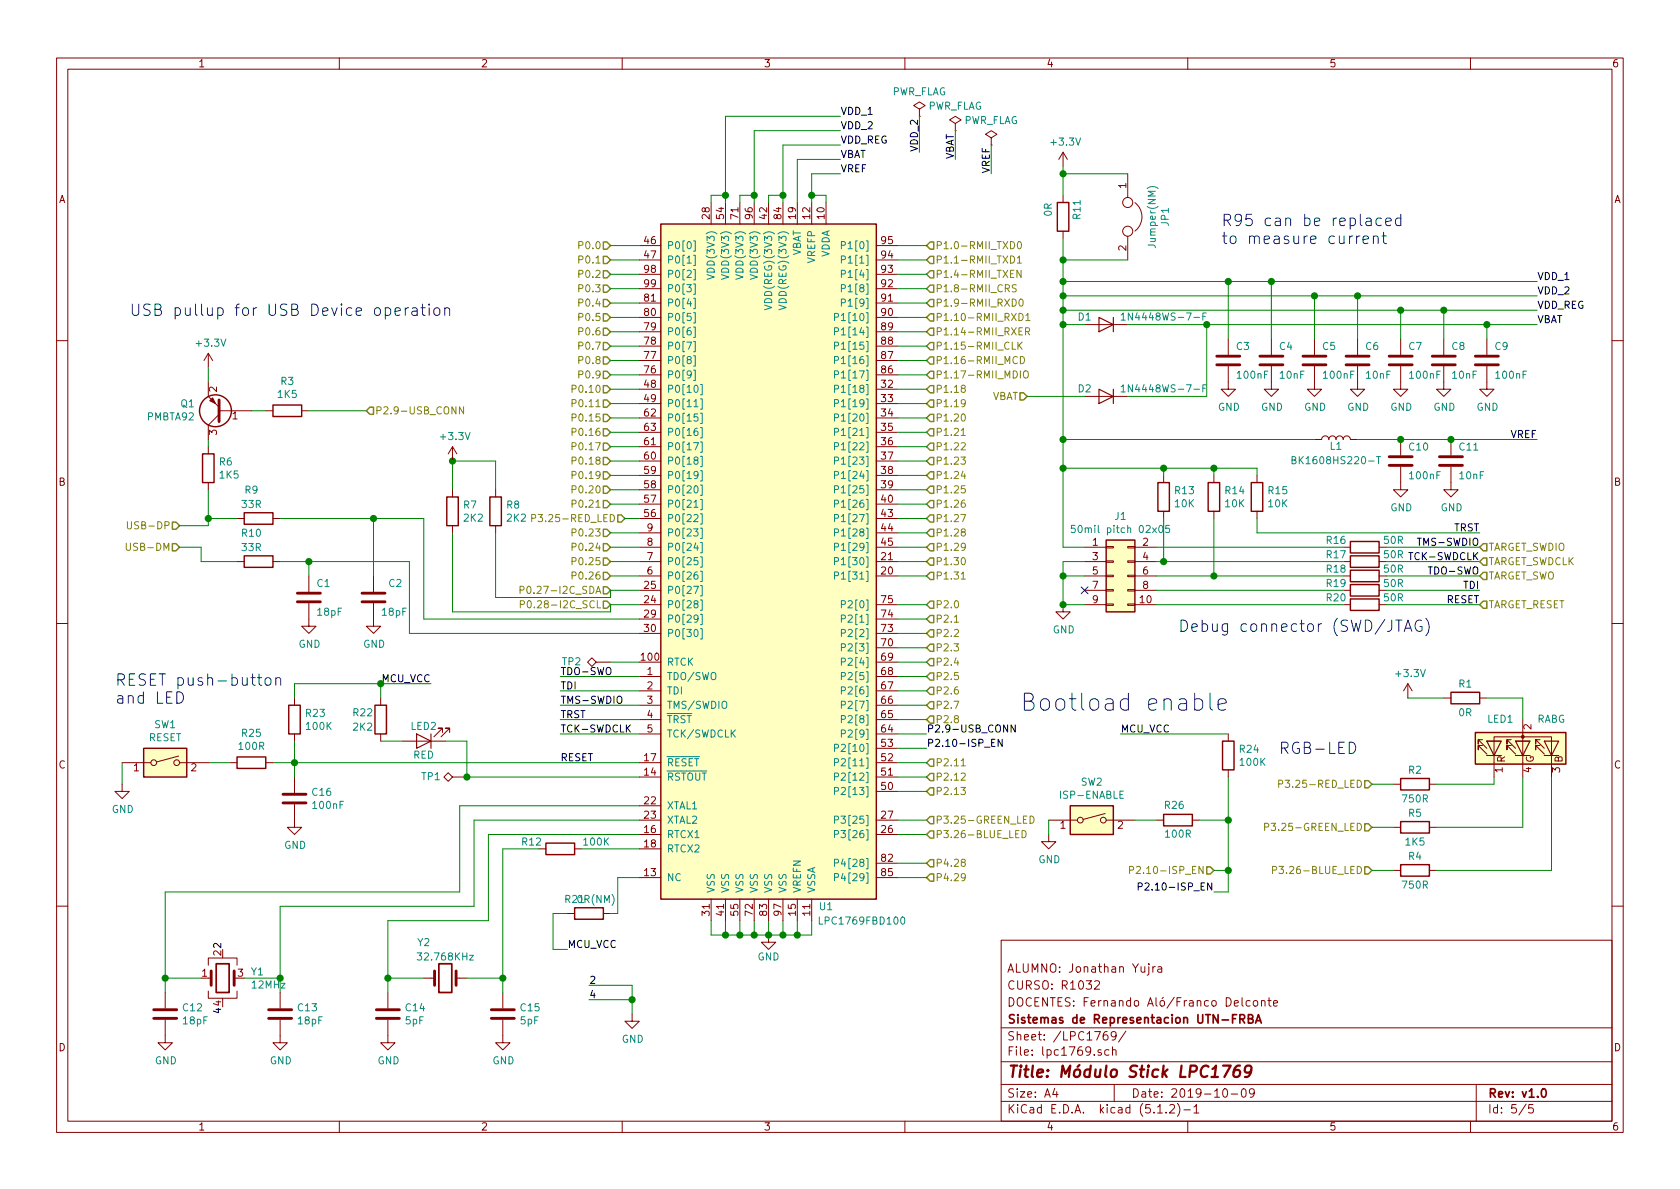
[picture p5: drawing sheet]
<svg xmlns="http://www.w3.org/2000/svg" width="297mm" height="210mm" viewBox="0 0 297 210" stroke-linecap="round" stroke-linejoin="round" font-family="sans-serif">
<defs><g id="words">
<text font-size="4.2" fill="#0000c2" x="180.3" y="125.7">Bootload enable</text>
<g font-size="2.8" fill="#0000c2">
<text x="215.9" y="40">R95 can be replaced</text>
<text x="215.9" y="43.2">to measure current</text>
<text x="22.9" y="55.9">USB pullup for USB Device operation</text>
<text x="208.3" y="111.8">Debug connector (SWD/JTAG)</text>
<text x="20.3" y="121.3">RESET push-button</text>
<text x="20.3" y="124.5">and LED</text>
<text x="226.1" y="133.3">RGB-LED</text>
</g>
<text font-size="2.8" fill="#840000" x="178" y="190.5">Title: Módulo Stick LPC1769</text>
<g font-size="2.1" fill="#840000">
<text x="178" y="172">ALUMNO: Jonathan Yujra</text>
<text x="178" y="178">DOCENTES: Fernando Aló/Franco Delconte</text>
<text x="178" y="175">CURSO: R1032</text>
<text x="178" y="184">Sheet: /LPC1769/</text>
<text x="178" y="181">Sistemas de Representacion UTN-FRBA</text>
<text x="178" y="186.7">File: lpc1769.sch</text>
<text x="178" y="196.9">KiCad E.D.A. kicad (5.1.2)-1</text>
<text x="178" y="194.1">Size: A4</text>
<text x="200" y="194.1">Date: 2019-10-09</text>
<text x="263" y="194.1">Rev: v1.0</text>
<text x="263" y="196.9">Id: 5/5</text>
</g>
<g font-size="1.8" fill="#840000">
<text x="35" y="11.9">1</text>
<text x="85" y="11.9">2</text>
<text x="135" y="11.9">3</text>
<text x="185" y="11.9">4</text>
<text x="235" y="11.9">5</text>
<text x="285" y="11.9">6</text>
<text x="168.7" y="28.2" transform="rotate(-90 168.7 28.2)">VBAT</text>
<text x="10.4" y="35.9">A</text>
<text x="175" y="30.7" transform="rotate(-90 175 30.7)">VREF</text>
<text x="199.1" y="33.3" transform="rotate(-90 199.1 33.3)">1</text>
<text x="285.4" y="35.9">A</text>
<text x="125.5" y="38.7" transform="rotate(-90 125.5 38.7)">28</text>
<text x="128" y="38.7" transform="rotate(-90 128 38.7)">54</text>
<text x="130.6" y="38.7" transform="rotate(-90 130.6 38.7)">71</text>
<text x="133.1" y="38.7" transform="rotate(-90 133.1 38.7)">96</text>
<text x="135.6" y="38.7" transform="rotate(-90 135.6 38.7)">42</text>
<text x="138.2" y="38.7" transform="rotate(-90 138.2 38.7)">84</text>
<text x="140.7" y="38.7" transform="rotate(-90 140.7 38.7)">19</text>
<text x="143.3" y="38.7" transform="rotate(-90 143.3 38.7)">12</text>
<text x="145.8" y="38.7" transform="rotate(-90 145.8 38.7)">10</text>
<text x="114" y="43.2">46</text>
<text x="114" y="45.7">47</text>
<text x="155.9" y="45.7">94</text>
<text x="155.9" y="43.2">95</text>
<text x="199.1" y="44.3" transform="rotate(-90 199.1 44.3)">2</text>
<text x="114" y="53.3">81</text>
<text x="114" y="48.3">98</text>
<text x="114" y="50.8">99</text>
<text x="155.9" y="53.3">91</text>
<text x="155.9" y="50.8">92</text>
<text x="155.9" y="48.3">93</text>
<text x="114" y="58.4">79</text>
<text x="114" y="55.9">80</text>
<text x="155.9" y="58.4">89</text>
<text x="155.9" y="55.9">90</text>
<text x="114" y="63.5">77</text>
<text x="114" y="61">78</text>
<text x="155.9" y="63.5">87</text>
<text x="155.9" y="61">88</text>
<text x="38.4" y="69.3" transform="rotate(-90 38.4 69.3)">2</text>
<text x="114" y="68.6">48</text>
<text x="114" y="71.1">49</text>
<text x="114" y="66">76</text>
<text x="155.9" y="68.6">32</text>
<text x="155.9" y="71.1">33</text>
<text x="155.9" y="66">86</text>
<text x="38.4" y="76.9" transform="rotate(-90 38.4 76.9)">3</text>
<text x="41.1" y="74.2">1</text>
<text x="114" y="73.7">62</text>
<text x="114" y="76.2">63</text>
<text x="155.9" y="73.7">34</text>
<text x="155.9" y="76.2">35</text>
<text x="114" y="83.8">59</text>
<text x="114" y="81.3">60</text>
<text x="114" y="78.7">61</text>
<text x="155.9" y="78.7">36</text>
<text x="155.9" y="81.3">37</text>
<text x="155.9" y="83.8">38</text>
<text x="10.4" y="85.9">B</text>
<text x="114" y="88.9">57</text>
<text x="114" y="86.4">58</text>
<text x="155.9" y="86.4">39</text>
<text x="155.9" y="88.9">40</text>
<text x="285.4" y="85.9">B</text>
<text x="114" y="91.4">56</text>
<text x="114.5" y="94">9</text>
<text x="155.9" y="91.4">43</text>
<text x="155.9" y="94">44</text>
<text x="114.5" y="101.6">6</text>
<text x="114.5" y="99.1">7</text>
<text x="114.5" y="96.5">8</text>
<text x="155.9" y="101.6">20</text>
<text x="155.9" y="99.1">21</text>
<text x="155.9" y="96.5">45</text>
<text x="193.2" y="96.5">1</text>
<text x="193.2" y="99.1">3</text>
<text x="193.2" y="101.6">5</text>
<text x="202.1" y="96.5">2</text>
<text x="202.1" y="99.1">4</text>
<text x="202.1" y="101.6">6</text>
<text x="114" y="106.7">24</text>
<text x="114" y="104.1">25</text>
<text x="155.9" y="106.7">75</text>
<text x="193.2" y="104.1">7</text>
<text x="193.2" y="106.7">9</text>
<text x="201.6" y="106.7">10</text>
<text x="202.1" y="104.1">8</text>
<text x="114" y="109.2">29</text>
<text x="114" y="111.8">30</text>
<text x="155.9" y="111.8">73</text>
<text x="155.9" y="109.2">74</text>
<text x="113.5" y="116.8">100</text>
<text x="114.5" y="119.4">1</text>
<text x="155.9" y="119.4">68</text>
<text x="155.9" y="116.8">69</text>
<text x="155.9" y="114.3">70</text>
<text x="114.5" y="121.9">2</text>
<text x="114.5" y="124.5">3</text>
<text x="155.9" y="124.5">66</text>
<text x="155.9" y="121.9">67</text>
<text x="114.5" y="127">4</text>
<text x="114.5" y="129.5">5</text>
<text x="155.9" y="129.5">64</text>
<text x="155.9" y="127">65</text>
<text x="270.8" y="129" transform="rotate(-90 270.8 129)">2</text>
<text x="10.4" y="135.9">C</text>
<text x="23.6" y="136.4">1</text>
<text x="33.8" y="136.4">2</text>
<text x="114" y="137.2">14</text>
<text x="114" y="134.6">17</text>
<text x="155.9" y="137.2">51</text>
<text x="155.9" y="134.6">52</text>
<text x="155.9" y="132.1">53</text>
<text x="265.7" y="136.6" transform="rotate(-90 265.7 136.6)">1</text>
<text x="266.1" y="134.9" transform="rotate(-90 266.1 134.9)">R</text>
<text x="270.8" y="136.6" transform="rotate(-90 270.8 136.6)">4</text>
<text x="271.2" y="134.9" transform="rotate(-90 271.2 134.9)">G</text>
<text x="275.8" y="136.6" transform="rotate(-90 275.8 136.6)">3</text>
<text x="276.3" y="134.9" transform="rotate(-90 276.3 134.9)">B</text>
<text x="285.4" y="135.9">C</text>
<text x="114" y="142.2">22</text>
<text x="155.9" y="139.7">50</text>
<text x="114" y="147.3">16</text>
<text x="114" y="149.9">18</text>
<text x="114" y="144.8">23</text>
<text x="155.9" y="147.3">26</text>
<text x="155.9" y="144.8">27</text>
<text x="187.5" y="146.6">1</text>
<text x="197.6" y="146.6">2</text>
<text x="114" y="154.9">13</text>
<text x="155.9" y="152.4">82</text>
<text x="155.9" y="154.9">85</text>
<text x="125.5" y="161.9" transform="rotate(-90 125.5 161.9)">31</text>
<text x="128" y="161.9" transform="rotate(-90 128 161.9)">41</text>
<text x="130.6" y="161.9" transform="rotate(-90 130.6 161.9)">55</text>
<text x="133.1" y="161.9" transform="rotate(-90 133.1 161.9)">72</text>
<text x="135.6" y="161.9" transform="rotate(-90 135.6 161.9)">83</text>
<text x="138.2" y="161.9" transform="rotate(-90 138.2 161.9)">97</text>
<text x="140.7" y="161.9" transform="rotate(-90 140.7 161.9)">15</text>
<text x="143.3" y="161.9" transform="rotate(-90 143.3 161.9)">11</text>
<text x="35.7" y="172.7">1</text>
<text x="42.1" y="172.7">3</text>
<text x="10.4" y="185.9">D</text>
<text x="285.4" y="185.9">D</text>
<text x="35" y="199.9">1</text>
<text x="85" y="199.9">2</text>
<text x="135" y="199.9">3</text>
<text x="185" y="199.9">4</text>
<text x="235" y="199.9">5</text>
<text x="285" y="199.9">6</text>
</g>
<g font-size="1.8" fill="#008484">
<text x="157.6" y="16.9">PWR_FLAG</text>
<text x="164" y="19.4">PWR_FLAG</text>
<text x="170.3" y="21.9">PWR_FLAG</text>
<text x="186" y="25.7">+3.3V</text>
<text x="186" y="38.2" transform="rotate(-90 186 38.2)">0R</text>
<text x="191.1" y="38.7" transform="rotate(-90 191.1 38.7)">R11</text>
<text x="206.7" y="39.9" transform="rotate(-90 206.7 39.9)">JP1</text>
<text x="117.9" y="44.1">P0[0]</text>
<text x="117.9" y="46.6">P0[1]</text>
<text x="141.6" y="45.5" transform="rotate(-90 141.6 45.5)">VBAT</text>
<text x="144.1" y="46.5" transform="rotate(-90 144.1 46.5)">VREFP</text>
<text x="146.7" y="45.6" transform="rotate(-90 146.7 45.6)">VDDA</text>
<text x="149.6" y="46.6">P1[1]</text>
<text x="149.6" y="44.1">P1[0]</text>
<text x="204.3" y="43.5" transform="rotate(-90 204.3 43.5)">Jumper(NM)</text>
<text x="117.9" y="49.1">P0[2]</text>
<text x="117.9" y="51.7">P0[3]</text>
<text x="126.4" y="48.7" transform="rotate(-90 126.4 48.7)">VDD(3V3)</text>
<text x="128.9" y="48.7" transform="rotate(-90 128.9 48.7)">VDD(3V3)</text>
<text x="131.4" y="48.7" transform="rotate(-90 131.4 48.7)">VDD(3V3)</text>
<text x="134" y="48.7" transform="rotate(-90 134 48.7)">VDD(3V3)</text>
<text x="136.5" y="53.7" transform="rotate(-90 136.5 53.7)">VDD(REG)(3V3)</text>
<text x="139.1" y="53.7" transform="rotate(-90 139.1 53.7)">VDD(REG)(3V3)</text>
<text x="149.6" y="51.7">P1[8]</text>
<text x="149.6" y="49.1">P1[4]</text>
<text x="117.9" y="59.3">P0[6]</text>
<text x="117.9" y="56.8">P0[5]</text>
<text x="117.9" y="54.2">P0[4]</text>
<text x="148.6" y="59.3">P1[14]</text>
<text x="148.6" y="56.8">P1[10]</text>
<text x="149.6" y="54.2">P1[9]</text>
<text x="190.7" y="56.7">D1</text>
<text x="199.6" y="56.7">1N4448WS-7-F</text>
<text x="34.9" y="61.3">+3.3V</text>
<text x="117.9" y="64.4">P0[8]</text>
<text x="117.9" y="61.8">P0[7]</text>
<text x="148.6" y="64.4">P1[16]</text>
<text x="148.6" y="61.8">P1[15]</text>
<text x="218.6" y="61.9">C3</text>
<text x="226.3" y="61.9">C4</text>
<text x="233.9" y="61.9">C5</text>
<text x="241.5" y="61.9">C6</text>
<text x="249.1" y="61.9">C7</text>
<text x="256.7" y="61.9">C8</text>
<text x="264.4" y="61.9">C9</text>
<text x="49.2" y="70.4">1K5</text>
<text x="49.7" y="68.1">R3</text>
<text x="117.9" y="69.5">P0[10]</text>
<text x="117.9" y="66.9">P0[9]</text>
<text x="148.6" y="69.5">P1[18]</text>
<text x="148.6" y="66.9">P1[17]</text>
<text x="190.7" y="69.4">D2</text>
<text x="199.6" y="69.4">1N4448WS-7-F</text>
<text x="218.9" y="67">100nF</text>
<text x="226.4" y="67">10nF</text>
<text x="234.1" y="67">100nF</text>
<text x="241.6" y="67">10nF</text>
<text x="249.4" y="67">100nF</text>
<text x="256.9" y="67">10nF</text>
<text x="264.6" y="67">100nF</text>
<text x="26.1" y="74.3">PMBTA92</text>
<text x="32" y="72">Q1</text>
<text x="78.1" y="77.8">+3.3V</text>
<text x="117.9" y="72">P0[11]</text>
<text x="117.9" y="74.5">P0[15]</text>
<text x="117.9" y="77.1">P0[16]</text>
<text x="148.6" y="72">P1[19]</text>
<text x="148.6" y="74.5">P1[20]</text>
<text x="148.6" y="77.1">P1[21]</text>
<text x="215.3" y="72.6">GND</text>
<text x="223" y="72.6">GND</text>
<text x="230.6" y="72.6">GND</text>
<text x="238.2" y="72.6">GND</text>
<text x="245.8" y="72.6">GND</text>
<text x="253.4" y="72.6">GND</text>
<text x="261.1" y="72.6">GND</text>
<text x="38.8" y="82.3">R6</text>
<text x="117.9" y="82.2">P0[18]</text>
<text x="117.9" y="79.6">P0[17]</text>
<text x="148.6" y="79.6">P1[22]</text>
<text x="148.6" y="82.2">P1[23]</text>
<text x="229.4" y="82.1">BK1608HS220-T</text>
<text x="235.2" y="79.5">L1</text>
<text x="249.2" y="79.7">C10</text>
<text x="258.1" y="79.7">C11</text>
<text x="38.9" y="84.6">1K5</text>
<text x="42.8" y="89.8">33R</text>
<text x="43.3" y="87.3">R9</text>
<text x="82" y="89.9">R7</text>
<text x="89.6" y="89.9">R8</text>
<text x="117.9" y="89.8">P0[21]</text>
<text x="117.9" y="87.2">P0[20]</text>
<text x="117.9" y="84.7">P0[19]</text>
<text x="148.6" y="84.7">P1[24]</text>
<text x="148.6" y="87.2">P1[25]</text>
<text x="148.6" y="89.8">P1[26]</text>
<text x="207.8" y="87.4">R13</text>
<text x="207.8" y="89.7">10K</text>
<text x="216.7" y="87.4">R14</text>
<text x="216.7" y="89.7">10K</text>
<text x="224.3" y="87.4">R15</text>
<text x="224.3" y="89.7">10K</text>
<text x="249.4" y="84.8">100nF</text>
<text x="258.1" y="84.8">10nF</text>
<text x="42.8" y="94.9">R10</text>
<text x="82.1" y="92.2">2K2</text>
<text x="89.7" y="92.2">2K2</text>
<text x="117.9" y="92.3">P0[22]</text>
<text x="117.9" y="94.9">P0[23]</text>
<text x="148.6" y="92.3">P1[27]</text>
<text x="148.6" y="94.9">P1[28]</text>
<text x="190.8" y="94.3">50mil pitch 02x05</text>
<text x="197.2" y="91.9">J1</text>
<text x="245.8" y="90.4">GND</text>
<text x="254.7" y="90.4">GND</text>
<text x="42.8" y="97.5">33R</text>
<text x="117.9" y="99.9">P0[25]</text>
<text x="117.9" y="97.4">P0[24]</text>
<text x="148.6" y="99.9">P1[30]</text>
<text x="148.6" y="97.4">P1[29]</text>
<text x="234.6" y="96.2">R16</text>
<text x="234.6" y="98.7">R17</text>
<text x="234.6" y="101.3">R18</text>
<text x="244.8" y="96.2">50R</text>
<text x="244.8" y="98.7">50R</text>
<text x="244.8" y="101.3">50R</text>
<text x="56.1" y="103.8">C1</text>
<text x="68.8" y="103.8">C2</text>
<text x="117.9" y="107.6">P0[28]</text>
<text x="117.9" y="105">P0[27]</text>
<text x="117.9" y="102.5">P0[26]</text>
<text x="148.6" y="102.5">P1[31]</text>
<text x="149.6" y="107.6">P2[0]</text>
<text x="234.6" y="103.8">R19</text>
<text x="234.6" y="106.3">R20</text>
<text x="244.8" y="103.8">50R</text>
<text x="244.8" y="106.3">50R</text>
<text x="56.2" y="108.9">18pF</text>
<text x="67.6" y="108.9">18pF</text>
<text x="117.9" y="110.1">P0[29]</text>
<text x="117.9" y="112.6">P0[30]</text>
<text x="149.6" y="112.6">P2[2]</text>
<text x="149.6" y="110.1">P2[1]</text>
<text x="186.1" y="112">GND</text>
<text x="52.8" y="114.5">GND</text>
<text x="64.2" y="114.5">GND</text>
<text x="117.9" y="117.7">RTCK</text>
<text x="149.6" y="117.7">P2[4]</text>
<text x="149.6" y="115.2">P2[3]</text>
<text x="247" y="119.7">+3.3V</text>
<text x="117.9" y="120.3">TDO/SWO</text>
<text x="117.9" y="122.8">TDI</text>
<text x="117.9" y="125.3">TMS/SWDIO</text>
<text x="149.6" y="125.3">P2[7]</text>
<text x="149.6" y="122.8">P2[6]</text>
<text x="149.6" y="120.3">P2[5]</text>
<text x="258" y="121.6">R1</text>
<text x="26.3" y="131.1">RESET</text>
<text x="27.3" y="128.8">SW1</text>
<text x="42.8" y="130.3">R25</text>
<text x="54.1" y="126.8">R23</text>
<text x="54.3" y="129.1">100K</text>
<text x="62.5" y="126.7">R22</text>
<text x="62.5" y="129.2">2K2</text>
<text x="72.6" y="129.1">LED2</text>
<text x="117.9" y="127.9">TRST</text>
<text x="117.9" y="130.4">TCK/SWDCLK</text>
<text x="149.6" y="130.4">P2[9]</text>
<text x="149.6" y="127.9">P2[8]</text>
<text x="258" y="126.7">0R</text>
<text x="263" y="127.8">LED1</text>
<text x="271.7" y="127.8">RABG</text>
<text x="42.3" y="132.6">100R</text>
<text x="73.1" y="134.2">RED</text>
<text x="74.6" y="138">TP1</text>
<text x="117.9" y="135.5">RESET</text>
<text x="148.6" y="135.5">P2[11]</text>
<text x="148.6" y="133">P2[10]</text>
<text x="219.2" y="133.1">R24</text>
<text x="219.4" y="135.4">100K</text>
<text x="249.1" y="136.8">R2</text>
<text x="19.8" y="143.8">GND</text>
<text x="55.3" y="140.7">C16</text>
<text x="55.4" y="143">100nF</text>
<text x="117.9" y="138">RSTOUT</text>
<text x="117.9" y="143.1">XTAL1</text>
<text x="148.6" y="140.6">P2[13]</text>
<text x="148.6" y="138">P2[12]</text>
<text x="187.7" y="141.2">ISP-ENABLE</text>
<text x="191.1" y="138.9">SW2</text>
<text x="206" y="143">R26</text>
<text x="248.1" y="141.9">750R</text>
<text x="92.4" y="149.5">R12</text>
<text x="103.3" y="149.5">100K</text>
<text x="117.9" y="148.2">RTCX1</text>
<text x="117.9" y="145.7">XTAL2</text>
<text x="148.6" y="148.2">P3[26]</text>
<text x="148.6" y="145.7">P3[25]</text>
<text x="206.2" y="148.1">100R</text>
<text x="248.6" y="149.5">1K5</text>
<text x="249.1" y="144.4">R5</text>
<text x="50.2" y="150.1">GND</text>
<text x="117.9" y="155.8">NC</text>
<text x="117.9" y="150.7">RTCX2</text>
<text x="148.6" y="153.3">P4[28]</text>
<text x="148.6" y="155.8">P4[29]</text>
<text x="183.6" y="152.6">GND</text>
<text x="249.1" y="152.1">R4</text>
<text x="100" y="159.7">R21</text>
<text x="102.3" y="159.7">0R(NM)</text>
<text x="126.4" y="158" transform="rotate(-90 126.4 158)">VSS</text>
<text x="128.9" y="158" transform="rotate(-90 128.9 158)">VSS</text>
<text x="131.4" y="158" transform="rotate(-90 131.4 158)">VSS</text>
<text x="134" y="158" transform="rotate(-90 134 158)">VSS</text>
<text x="136.5" y="158" transform="rotate(-90 136.5 158)">VSS</text>
<text x="139.1" y="158" transform="rotate(-90 139.1 158)">VSS</text>
<text x="141.6" y="158" transform="rotate(-90 141.6 158)">VREFN</text>
<text x="144.1" y="158" transform="rotate(-90 144.1 158)">VSSA</text>
<text x="144.9" y="161">U1</text>
<text x="248.1" y="157.1">750R</text>
<text x="73.9" y="167.3">Y2</text>
<text x="145.4" y="163.5">LPC1769FBD100</text>
<text x="44.4" y="172.5">Y1</text>
<text x="74.3" y="169.8">32.768KHz</text>
<text x="133.9" y="169.8">GND</text>
<text x="32.4" y="178.8">C12</text>
<text x="44.7" y="174.8">12MHz</text>
<text x="52.7" y="178.8">C13</text>
<text x="71.8" y="178.8">C14</text>
<text x="92.1" y="178.8">C15</text>
<text x="32.5" y="181.1">18pF</text>
<text x="52.8" y="181.1">18pF</text>
<text x="71.7" y="181.1">5pF</text>
<text x="92" y="181.1">5pF</text>
<text x="109.9" y="184.4">GND</text>
<text x="27.4" y="188.2">GND</text>
<text x="47.7" y="188.2">GND</text>
<text x="66.8" y="188.2">GND</text>
<text x="87.1" y="188.2">GND</text>
</g>
<g font-size="1.8">
<text x="148.6" y="22.9">VDD_2</text>
<text x="148.6" y="20.3">VDD_1</text>
<text x="148.6" y="27.9">VBAT</text>
<text x="148.6" y="25.4">VDD_REG</text>
<text x="162.3" y="26.9" transform="rotate(-90 162.3 26.9)">VDD_2</text>
<text x="148.6" y="30.5">VREF</text>
<text x="271.8" y="52.1">VDD_2</text>
<text x="271.8" y="49.5">VDD_1</text>
<text x="271.8" y="57.1">VBAT</text>
<text x="271.8" y="54.6">VDD_REG</text>
<text x="267.1" y="77.5">VREF</text>
<text x="257" y="94">TRST</text>
<text x="249.6" y="99.1">TCK-SWDCLK</text>
<text x="251.3" y="96.5">TMS-SWDIO</text>
<text x="253.1" y="101.6">TDO-SWO</text>
<text x="255.7" y="106.7">RESET</text>
<text x="258.8" y="104.1">TDI</text>
<text x="99.1" y="119.4">TDO-SWO</text>
<text x="99.4" y="117.6">TP2</text>
<text x="67.5" y="120.6">MCU_VCC</text>
<text x="99.1" y="121.9">TDI</text>
<text x="99.1" y="124.5">TMS-SWDIO</text>
<text x="99.1" y="127">TRST</text>
<text x="99.1" y="129.5">TCK-SWDCLK</text>
<text x="163.8" y="129.5">P2.9-USB_CONN</text>
<text x="198.1" y="129.5">MCU_VCC</text>
<text x="99.1" y="134.6">RESET</text>
<text x="163.8" y="132.1">P2.10-ISP_EN</text>
<text x="203.1" y="157.5">P2.10-ISP_EN</text>
<text x="100.3" y="167.6">MCU_VCC</text>
<text x="39.1" y="169" transform="rotate(-90 39.1 169)">22</text>
<text x="104.1" y="174">2</text>
<text x="39.1" y="179" transform="rotate(-90 39.1 179)">44</text>
<text x="104.1" y="176.5">4</text>
</g>
<g font-size="1.8" fill="#848400">
<text x="102.8" y="46.6">P0.1</text>
<text x="102.8" y="44.1">P0.0</text>
<text x="165.4" y="44.1">P1.0-RMII_TXD0</text>
<text x="165.4" y="46.6">P1.1-RMII_TXD1</text>
<text x="102.8" y="49.1">P0.2</text>
<text x="102.8" y="51.7">P0.3</text>
<text x="165.4" y="49.1">P1.4-RMII_TXEN</text>
<text x="165.4" y="51.7">P1.8-RMII_CRS</text>
<text x="102.8" y="54.2">P0.4</text>
<text x="102.8" y="56.8">P0.5</text>
<text x="102.8" y="59.3">P0.6</text>
<text x="165.4" y="54.2">P1.9-RMII_RXD0</text>
<text x="165.4" y="56.8">P1.10-RMII_RXD1</text>
<text x="165.4" y="59.3">P1.14-RMII_RXER</text>
<text x="102.8" y="61.8">P0.7</text>
<text x="102.8" y="64.4">P0.8</text>
<text x="165.4" y="61.8">P1.15-RMII_CLK</text>
<text x="165.4" y="64.4">P1.16-RMII_MCD</text>
<text x="101.8" y="69.5">P0.10</text>
<text x="102.8" y="66.9">P0.9</text>
<text x="165.4" y="66.9">P1.17-RMII_MDIO</text>
<text x="165.4" y="69.5">P1.18</text>
<text x="175.3" y="70.7">VBAT</text>
<text x="66.3" y="73.3">P2.9-USB_CONN</text>
<text x="101.8" y="72">P0.11</text>
<text x="101.8" y="74.5">P0.15</text>
<text x="101.8" y="77.1">P0.16</text>
<text x="165.4" y="72">P1.19</text>
<text x="165.4" y="74.5">P1.20</text>
<text x="165.4" y="77.1">P1.21</text>
<text x="101.8" y="79.6">P0.17</text>
<text x="101.8" y="82.2">P0.18</text>
<text x="165.4" y="79.6">P1.22</text>
<text x="165.4" y="82.2">P1.23</text>
<text x="101.8" y="84.7">P0.19</text>
<text x="101.8" y="87.2">P0.20</text>
<text x="101.8" y="89.8">P0.21</text>
<text x="165.4" y="84.7">P1.24</text>
<text x="165.4" y="87.2">P1.25</text>
<text x="165.4" y="89.8">P1.26</text>
<text x="23.4" y="93.6">USB-DP</text>
<text x="95.5" y="92.3">P3.25-RED_LED</text>
<text x="101.8" y="94.9">P0.23</text>
<text x="165.4" y="92.3">P1.27</text>
<text x="165.4" y="94.9">P1.28</text>
<text x="23.2" y="97.4">USB-DM</text>
<text x="101.8" y="97.4">P0.24</text>
<text x="101.8" y="99.9">P0.25</text>
<text x="165.4" y="97.4">P1.29</text>
<text x="165.4" y="99.9">P1.30</text>
<text x="263.1" y="99.9">TARGET_SWDCLK</text>
<text x="263.1" y="97.4">TARGET_SWDIO</text>
<text x="93.8" y="105">P0.27-I2C_SDA</text>
<text x="93.9" y="107.6">P0.28-I2C_SCL</text>
<text x="101.8" y="102.5">P0.26</text>
<text x="165.4" y="102.5">P1.31</text>
<text x="165.4" y="107.6">P2.0</text>
<text x="263.1" y="107.6">TARGET_RESET</text>
<text x="263.1" y="102.5">TARGET_SWO</text>
<text x="165.4" y="110.1">P2.1</text>
<text x="165.4" y="112.6">P2.2</text>
<text x="165.4" y="115.2">P2.3</text>
<text x="165.4" y="117.7">P2.4</text>
<text x="165.4" y="120.3">P2.5</text>
<text x="165.4" y="122.8">P2.6</text>
<text x="165.4" y="125.3">P2.7</text>
<text x="165.4" y="127.9">P2.8</text>
<text x="165.4" y="135.5">P2.11</text>
<text x="165.4" y="138">P2.12</text>
<text x="165.4" y="140.6">P2.13</text>
<text x="227.6" y="139.3">P3.25-RED_LED</text>
<text x="165.4" y="145.7">P3.25-GREEN_LED</text>
<text x="165.4" y="148.2">P3.26-BLUE_LED</text>
<text x="225" y="146.9">P3.25-GREEN_LED</text>
<text x="165.4" y="153.3">P4.28</text>
<text x="165.4" y="155.8">P4.29</text>
<text x="201.6" y="154.6">P2.10-ISP_EN</text>
<text x="226.5" y="154.6">P3.26-BLUE_LED</text>
</g>
</g></defs>
<g fill="none" stroke="#840000" stroke-width=".18">
<path d="M10 10.3h277v189.9h-277zM12 12.2h273v186.1h-273zM60 10.3v1.9M110 10.3v1.9M160 10.3v1.9M162.6 19.3l1-.6-1-.7-1.1 .7 1.1 .6v1.3M210 10.3v1.9M260 10.3v1.9M125.7 35.8v3.8M128.3 35.8v3.8M130.8 35.8v3.8M133.3 35.8v3.8"/>
<path d="M135.9 35.8v3.8M138.4 35.8v3.8M141 35.8v3.8M143.5 35.8v3.8M146 35.8v3.8M162.6 20.6h.1M168.9 21.8l1-.6-1-.6-1 .6 1 .6v1.3M175.3 24.4l1-.7-1-.6-1.1 .6 1.1 .7v1.2M188 26.9l-.8 1.3M188 26.9v2.6M188 34.5v1.3M188 26.9l.7 1.3"/>
<path d="M199.4 30.7v4.2M200.7 35.8a3.2 3.2 0 0 1 0 5.1M113 43.4h3.8M113 46h3.8M113 58.7h3.8M113 56.1h3.8M113 53.6h3.8M113 51h3.8M113 48.5h3.8M154.9 43.4h3.8M154.9 46h3.8M154.9 58.7h3.8"/>
<path d="M154.9 56.1h3.8M154.9 53.6h3.8M154.9 51h3.8M154.9 48.5h3.8M188 40.9v1.3M191.8 57.4h7.6M199.4 41.8v4.2M217.2 59.9v2.8M224.8 59.9v2.8M232.4 59.9v2.8M240 59.9v2.8M247.6 59.9v2.8"/>
<path d="M255.3 59.9v2.8M262.9 59.9v2.8M10 60.2h2M36.8 67.6v2.5l1.9 1.9M36.8 62.5v2.5M36.8 79v1.3M36.8 62.5l-.7 1.2M36.8 62.5l.8 1.2M38.7 72.6h5.7M38.7 73.3l-1.9 1.9v2.5M47 72.6h1.3M53.3 72.6h1.3"/>
<path d="M80 79l-.8 1.3M80 79v2.5M80 79l.8 1.3M113 68.8h3.8M113 71.4h3.8M113 73.9h3.8M113 76.4h3.8M113 79h3.8M113 66.3h3.8M113 63.7h3.8M113 61.2h3.8M154.9 68.8h3.8"/>
<path d="M154.9 71.4h3.8M154.9 73.9h3.8M154.9 76.4h3.8M154.9 79h3.8M154.9 66.3h3.8M154.9 63.7h3.8M154.9 61.2h3.8M191.8 70.1h7.6M217.2 64.8v4h1.2l-1.2 1.3-1.3-1.3h1.3M224.8 64.8v4h1.3l-1.3 1.3-1.3-1.3h1.3M232.4 64.8v4h1.3l-1.3 1.3-1.3-1.3h1.3M232.4 77.7h1.3a.63 .63 0 0 1 .6-.6 .63 .63 0 0 1 .6 .6 .63 .63 0 0 1 .7-.6 .63 .63 0 0 1 .6 .6 .63 .63 0 0 1 .7-.6 .63 .63 0 0 1 .6 .6 .63 .63 0 0 1 .6-.6 .63 .63 0 0 1 .7 .6h1.2"/>
<path d="M240 64.8v4h1.3l-1.3 1.3-1.2-1.3h1.2M247.6 64.8v4h1.3l-1.3 1.3-1.2-1.3h1.2M247.6 77.7v2.8M255.3 64.8v4h1.2l-1.2 1.3-1.3-1.3h1.3M256.5 77.7v2.8M262.9 64.8v4h1.3l-1.3 1.3-1.3-1.3h1.3M285 60.2h2M36.8 85.3v1.3M41.9 99.3h1.3M41.9 91.7h1.3M48.3 99.3h1.2M48.3 91.7h1.2"/>
<path d="M80 86.6v1.3M80 93v1.2M87.6 86.6v1.3M87.6 93v1.2M113 96.8h3.8M113 99.3h3.8M113 91.7h3.8M113 81.5h3.8M113 84.1h3.8M113 86.6h3.8M113 89.1h3.8M113 94.2h3.8"/>
<path d="M154.9 96.8h3.8M154.9 99.3h3.8M154.9 91.7h3.8M154.9 81.5h3.8M154.9 84.1h3.8M154.9 86.6h3.8M154.9 89.1h3.8M154.9 94.2h3.8M191.8 96.8h3.8M191.8 99.3h3.8M195.6 99.2h1.2v.2h-1.2zM195.6 96.6h1.2v.3h-1.2z"/>
<path d="M199.4 99.2h1.3v.2h-1.3zM199.4 96.6h1.3v.3h-1.3zM200.7 96.8h3.8M200.7 99.3h3.8M205.7 84.1v1.2M205.7 90.4v1.3M214.6 84.1v1.2M214.6 90.4v1.3M222.2 84.1v1.2M222.2 90.4v1.3M237.5 96.8h1.3M237.5 99.3h1.3"/>
<path d="M243.8 96.8h1.3M243.8 99.3h1.3M247.6 82.5v4.1h1.3l-1.3 1.3-1.2-1.3h1.2M256.5 82.5v4.1h1.3l-1.3 1.3-1.2-1.3h1.2M10 110.3h2M54.6 106.7v4h1.3l-1.3 1.3-1.3-1.3h1.3M54.6 101.8v2.8M66 106.7v4h1.3l-1.3 1.3-1.2-1.3h1.2M66 101.8v2.8M103.9 117.1l.7-.8 .8 .8-.8 .8zM105.4 117.1h2.5M113 101.8h3.8"/>
<path d="M113 104.4h3.8M113 106.9h3.8M113 117.1h3.8M113 119.6h3.8M113 109.5h3.8M113 112h3.8M154.9 101.8h3.8M154.9 106.9h3.8M154.9 117.1h3.8M154.9 119.6h3.8M154.9 109.5h3.8M154.9 112h3.8"/>
<path d="M154.9 114.5h3.8M188 106.9v1.3h1.2l-1.2 1.3-1.3-1.3h1.3M191.8 101.8h3.8M191.8 104.4h3.8M191.8 106.9h3.8M195.6 106.8h1.2v.3h-1.2zM195.6 104.3h1.2v.2h-1.2zM195.6 101.7h1.2v.3h-1.2zM199.4 106.8h1.3v.3h-1.3zM199.4 104.3h1.3v.2h-1.3zM199.4 101.7h1.3v.3h-1.3zM200.7 101.8h3.8"/>
<path d="M200.7 104.4h3.8M200.7 106.9h3.8M237.5 101.8h1.3M237.5 104.4h1.3M237.5 106.9h1.3M243.8 101.8h1.3M243.8 104.4h1.3M243.8 106.9h1.3M285 110.3h2M21.6 138.7v1.2h1.3l-1.3 1.3-1.3-1.3h1.3M21.6 134.9h5.1M31.6 133.7l-3.9 1"/>
<path d="M31.7 134.9h5.1M40.6 134.9h1.3M47 134.9h1.3M52.1 123.4v1.3M52.1 129.8v1.3M52.1 137.4v2.8M67.3 123.4v1.3M67.3 129.8v1.3M71.1 131.1h7.6M78.2 129.5v-.7h-.7h.7l-1.5 1.5M79.2 136.6l.8 .8-.8 .8-.7-.8zM79.5 129.5v-.7h-.8h.8l-1.5 1.5"/>
<path d="M80 137.4h2.5M113 134.9h3.8M113 137.4h3.8M113 122.2h3.8M113 124.7h3.8M113 127.2h3.8M113 129.8h3.8M154.9 134.9h3.8M154.9 137.4h3.8M154.9 122.2h3.8M154.9 124.7h3.8M154.9 127.2h3.8"/>
<path d="M154.9 129.8h3.8M154.9 139.9h3.8M154.9 132.3h3.8M217.2 129.8v1.3M217.2 136.1v1.3M246.4 138.7h1.2M248.9 120.9l-.7 1.3M248.9 120.9v2.5M248.9 120.9l.8 1.3M252.7 138.7h1.3M255.3 123.4h1.2M261.6 123.4h1.3"/>
<path d="M262.1 131.8h-.7v.8v-.8l1.5 1.5M262.1 130.8h-.7v.8v-.8l1.5 1.5M262.9 131.1h2.5zM262.9 131.1h.1M262.9 133.6h2.5M264.2 137.4v-7.1h10.1v7.1M267.2 131.8h-.8v.8v-.8l1.6 1.5M267.2 130.8h-.8v.8v-.8l1.6 1.5M268 131.1h2.5zM268 131.1h.1M268 133.6h2.5M269.2 127.2v10.2"/>
<path d="M272.3 131.8h-.8v.8v-.8l1.5 1.5M272.3 130.8h-.8v.8v-.8l1.5 1.5M273 133.6h2.6M52.1 142.2v4.1h1.2l-1.2 1.3-1.3-1.3h1.3M95.2 150.1h1.3M101.6 150.1h1.3M113 150.1h3.8M113 145h3.8M113 155.2h3.8M113 147.6h3.8M113 142.5h3.8M125.7 159v3.8"/>
<path d="M128.3 159v3.8M130.8 159v3.8M133.3 159v3.8M135.9 159v3.8M138.4 159v3.8M141 159v3.8M143.5 159v3.8M154.9 145h3.8M154.9 155.2h3.8M154.9 147.6h3.8M154.9 152.6h3.8M185.4 147.6v1.2h1.3l-1.3 1.3-1.3-1.3h1.3"/>
<path d="M185.4 145h5.1M195.4 143.9l-3.9 1M195.6 145h5.1M204.5 145h1.2M210.8 145h1.3M246.4 153.9h1.2M246.4 146.3h1.2M252.7 153.9h1.3M252.7 146.3h1.3M10 160.2h2M29.2 175.5v2.8M36.8 175.3v1.2h5.1v-1.2"/>
<path d="M36.8 170.7v-1.3h5.1v1.3M36.8 173h.5M41.4 173h.5M49.5 175.5v2.8M68.6 175.5v2.8M74.9 173h1.9M80.6 173h1.9M88.9 175.5v2.8M100.3 161.5h1.3M106.7 161.5h1.2M111.8 179.3v1.3h1.2l-1.2 1.3-1.3-1.3h1.3M135.9 165.3v1.3h1.3l-1.3 1.3-1.3-1.3h1.3"/>
<path d="M177 166.3h108v32h-108zM193.5 173.6l.3-.2h.3l.3 .5-.9 1h.9M203.1 170.9v1.3l-.3 .2M203.1 170.4v.2M203.8 170.9v1M204.3 170.9l-.3 .1-.2 .2M204.7 171h.6l.1 .9M205.4 171.3l-.5 .1-.2 .2 .2 .3h.5M221 177l-.4-.1-.3 .3 .1 .6h.6M221.7 177.1l.2-.2 .4 .2 .1 .5-.2 .2-.3 .1-.2-.1zM223 177.1l.1-.1a.37 .37 0 0 1 .6 .1v.8M223 176.9v1"/>
<path d="M224.2 176.9h.5M224.4 176.4v1.3l.3 .2M225.2 177.4l.7-.1-.1-.3-.4-.1-.2 .2v.7h.6M285 160.2h2M29.2 180.3v4.1h1.3l-1.3 1.3-1.3-1.3h1.3M49.5 180.3v4.1h1.3l-1.3 1.3-1.2-1.3h1.2M60 198.3v1.9M68.6 180.3v4.1h1.2l-1.2 1.3-1.3-1.3h1.3M88.9 180.3v4.1h1.3l-1.3 1.3-1.3-1.3h1.3M110 198.3v1.9M160 198.3v1.9M177 194.8h108"/>
<path d="M177 191.8h108M177 187.8h108M177 181.8h108M186.5 192.5l-.4 1h1M186.8 193v1M194.7 185.7l-.4-.1-.2 .2 .1 .2 .5 .2v.3h-.6M195.8 182.4a.59 .59 0 0 0-.8 .7l.1 .7 .2 .1 .5-.1 .1-.5-.1-.2-.5-.1-.3 .3M196.1 185.7l-.5-.1-.3 .3 .1 .6 .2 .1 .5-.1M196.7 185.7l.2-.1 .4 .1v.9M196.7 185.1v1.5M197 191.8v3M197.3 183.1l-.2 .3-.5-.1-.1-.2v-.4l.1-.2 .5-.1 .2 .2a1.19 1.19 0 0 1-.2 1.2l-.5 .1"/>
<path d="M199.1 182.3l-1.3 2M204.7 196.8h.8M206.2 196.7v.1M206.8 195.5l.2-.2h.4l.2 .2 .1 .3-.1 .2-.8 .8h.9M208.2 195.1a1.71 1.71 0 0 1 0 2.3M209.3 196.3h1.2M210 198.3v1.9M211.1 195.8l.4-.5v1.5M211.1 196.8h.9M216.3 192.7l.4-.2a.94 .94 0 0 1 0 1.5 .79 .79 0 0 1-.4-1.3zM217.7 193.5h1.1M219.6 192.7l.4-.2a.94 .94 0 0 1 0 1.5 .82 .82 0 0 1-.4-1.3z"/>
<path d="M221.8 193.2l-.3 .3h-.3l-.3-.3v-.4l.2-.2 .4-.1 .2 .2a1.13 1.13 0 0 1-.2 1.2l-.4 .1M260 198.3v1.9M261 191.8v6.5M269.8 195.2l-1.2 2M271 195.3h-.7v.7l.2-.1 .5 .1 .1 .2-.1 .5-.2 .1-.5-.1"/>
<circle cx="199.4" cy="35.8" r=".89"/>
<circle cx="199.4" cy="40.9" r=".89"/>
<circle cx="27.2" cy="134.9" r=".51"/>
<circle cx="31.2" cy="134.9" r=".51"/>
<circle cx="191" cy="145" r=".51"/>
<circle cx="195.1" cy="145" r=".51"/>
</g>
<path d="M38.2 170.4h2.3v5.1h-2.3zM77.6 170.4h2.3v5.1h-2.3zM218.6 179.4h-.7v1.5M219.2 180.2l.7-.1 .2-.2-.1-.3-.2-.2h-.6v1.5M219.6 180.2l.5 .7M220.7 180.1l.7-.1v-.4l-.2-.2h-.5v1.5h.6l.2-.1 .1-.4-.2-.2-.2-.1M222 180.9l.5-1.5 .5 1.5M222.1 180.5h.8M272.7 192.7l.2-.2a.81 .81 0 0 1 .6 .6 .81 .81 0 0 1-.3 .8l-.2 .1a.79 .79 0 0 1-.3-1.3z" fill="none" stroke="#840000" stroke-width=".3"/>
<path d="M216.3 188.4h1.3l-1.1 2M219.2 188.4a.93 .93 0 0 0-1 .9l-.1 .8 .1 .2a.66 .66 0 0 0 1-.2l.1-.5-.4-.4h-.4l-.4 .4M221.2 189.3a.65 .65 0 0 1-1.1 .2 .84 .84 0 0 1 .2-1l.7-.1 .2 .2a1.5 1.5 0 0 1-.7 1.8h-.4" fill="none" stroke="#840000" stroke-width=".41"/>
<g fill="none" stroke="#840000" stroke-width=".25">
<path d="M116.8 39.6h38.1v119.4h-38.1zM186.9 35.8h2.1v5.1h-2.1zM48.3 71.6h5v2.1h-5zM35.8 80.3h2v5h-2zM43.2 90.7h5.1v2h-5.1zM43.2 98.3h5.1v2h-5.1zM79 87.9h2v5.1h-2zM86.6 87.9h2v5.1h-2zM195.6 95.5h5.1v12.7h-5.1zM204.7 85.3h2.1v5.1h-2.1zM213.6 85.3h2v5.1h-2zM221.2 85.3h2.1v5.1h-2.1z"/>
<path d="M238.8 95.8h5v2h-5zM238.8 98.3h5v2h-5zM238.8 100.8h5v2.1h-5zM238.8 103.4h5v2h-5zM238.8 105.9h5v2h-5zM25.4 132.3h7.6v5.1h-7.6zM41.9 133.9h5.1v2h-5.1zM51.1 124.7h2v5.1h-2zM66.3 124.7h2v5.1h-2zM216.2 131.1h2v5h-2zM247.6 137.7h5.1v2h-5.1zM256.5 122.4h5.1v2.1h-5.1z"/>
<path d="M260.9 129.5h16v5.6h-16zM96.5 149.1h5.1v2h-5.1zM189.2 142.5h7.6v5.1h-7.6zM205.7 144h5.1v2h-5.1zM247.6 152.9h5.1v2h-5.1zM247.6 145.3h5.1v2h-5.1zM101.6 160.5h5.1v2.1h-5.1z"/>
<circle cx="38.1" cy="72.6" r="2.82"/>
</g>
<g fill="none" stroke="#848400" stroke-width=".18">
<path d="M178.7 42.7a.64 .64 0 0 1 .7 .7 .64 .64 0 0 1-.7 .6zM178.7 45.3a.64 .64 0 0 1 .7 .6 .64 .64 0 0 1-.7 .6zM179 52.9a.64 .64 0 0 1 .7 .6 .64 .64 0 0 1-.7 .6zM179.7 50.4l-.5-.1-.2 .2v.3l.6 .3 .1 .3-.2 .2h-.5M179.9 45.6l.3-.3v1.2M179.9 46.5h.7M180 42.8l.2-.1a.67 .67 0 0 1 .4 .7 .67 .67 0 0 1-.4 .6l-.2-.1-.1-.4zM180.2 55.4a.64 .64 0 0 1 .7 .7 .64 .64 0 0 1-.7 .6zM180.3 53l.2-.1a.67 .67 0 0 1 .4 .6 .67 .67 0 0 1-.4 .6l-.3-.4zM180.5 47.8v1.3l-.7-1.3v1.3M180.8 58h-.6v1.2h.6M181.3 58.6h.6l.1-.5-.2-.1h-.5v1.2"/>
<path d="M181.4 55.8l.3-.4v1.3M181.4 56.7h.7M181.6 58.6l.4 .6M82 71.9v1.3l-.8-1.3v1.3M101.1 68.8l.7-.1v-.5l-.2-.1h-.5v1.3M101.1 71.3h.7v-.5l-.2-.1h-.5v1.2M101.1 73.9l.7-.1v-.5l-.2-.1h-.5v1.3M101.1 76.4l.7-.1v-.4l-.2-.2h-.5v1.3M101.1 78.9h.7v-.5l-.2-.1h-.5v1.2M170 76.1l.3-.4v1.3M170 78.4l.4-.1 .3 .3-.8 .9h.8M170 77h.7"/>
<path d="M170.1 73.3l.2-.1a.67 .67 0 0 1 .4 .6 .67 .67 0 0 1-.4 .7l-.3-.3v-.2zM170.2 68.7l-.2-.2v-.3l.4-.1 .3 .3-.1 .1-.5 .2-.1 .2v.4l.2 .1 .4-.1 .1-.1v-.3l-.3-.2M170.7 71.2l-.3 .2h-.3l-.1-.2 .1-.5h.3l.2 .1a.84 .84 0 0 1-.3 1.1h-.2M179 60.5v1.3h.6M179.9 63.2a.51 .51 0 0 0-.6 0 .51 .51 0 0 0-.2 .6 .46 .46 0 0 0 .2 .5 .46 .46 0 0 0 .6-.1M180 60.5v1.3M180.2 61.1l.5 .7M180.4 63a.64 .64 0 0 1 .8 .7 .64 .64 0 0 1-.8 .6zM180.7 60.5l-.7 .7M181 65.8l.3-.2a.45 .45 0 0 1 .5 .4v.4l-.2 .4h-.4a.92 .92 0 0 1-.2-1zM22.3 96.1v1l.3 .2h.3l.2-.2v-1M22.5 92.2v1.1l.3 .2h.2l.2-.2v-1.1"/>
<path d="M94 91.6h.6l.1-.5-.2-.1h-.5v1.2M101.1 81.5l.7-.1v-.5l-.2-.1h-.5v1.3M101.1 84h.7v-.5l-.2-.1h-.5v1.2M101.1 86.6l.7-.1v-.5l-.2-.1h-.5v1.3M101.1 89.1l.7-.1v-.4l-.2-.2h-.5v1.3M101.1 94.2l.7-.1v-.5l-.2-.1h-.5v1.3M101.1 96.7h.7v-.5l-.2-.1h-.5v1.2M101.1 99.3l.7-.1v-.5l-.2-.1h-.5v1.3M169.9 80.8h.8l-.4 .5 .3 .1 .1 .5-.3 .2-.5-.1M169.9 91h.8l-.5 1.2M170.1 98.7l.2-.1a.67 .67 0 0 1 .4 .6 .67 .67 0 0 1-.4 .7l-.3-.3v-.2zM170.2 94.1l-.2-.2v-.3l.4-.1 .3 .3-.1 .1-.5 .2-.1 .2v.4l.2 .1 .4-.1 .1-.1v-.3l-.3-.2"/>
<path d="M170.3 83.3l-.3 .9h.7M170.6 88.4l-.5 .2-.1 .4v.6l.2 .1h.4l.1-.2-.1-.5-.4-.1-.2 .3M170.6 83.8v.8M170.6 85.9h-.6v.6l.4-.1 .3 .2v.3l-.3 .3-.4-.2M170.7 96.6l-.3 .2h-.3l-.1-.2 .1-.5h.3l.2 .1a.84 .84 0 0 1-.3 1.1h-.2M91.9 104.3h.7v-.5l-.2-.1h-.5v1.2M92 106.9l.6-.1 .1-.2v-.3l-.2-.1h-.5v1.3M93.3 103.8l.1-.1a.67 .67 0 0 1 .5 .6 .67 .67 0 0 1-.5 .6l-.3-.4zM93.3 106.3l.2-.1a.69 .69 0 0 1 .4 .7 .69 .69 0 0 1-.4 .6l-.2-.2-.1-.3zM101.1 101.8l.7-.1v-.4l-.2-.2h-.5v1.3M168.7 110h.8M170 101.5l.3-.4v1.3"/>
<path d="M170 102.4h.7M169.9 139.2h.8l-.4 .5 .3 .1 .1 .5-.3 .2-.5-.1M170 134.5l.3-.3v1.2M170 136.8l.4-.1 .3 .4-.8 .9h.8M170 135.4h.7M226.1 138.6h.6v-.5l-.1-.1h-.5v1.2M170.2 152.5l-.2-.1v-.3l.4-.2 .3 .3-.1 .2-.5 .1-.1 .2v.4l.2 .1h.4l.1-.2v-.3l-.3-.2M170.7 155l-.3 .3-.3-.1-.1-.2 .1-.4 .3-.1 .2 .1a.84 .84 0 0 1-.3 1.1h-.2M180.2 146.9h-.6v1.2h.6M180.7 146.9a.64 .64 0 0 1 .7 .6 .64 .64 0 0 1-.7 .6zM182.1 144.3a.64 .64 0 0 1 .7 .7 .64 .64 0 0 1-.7 .6zM199.7 153.9l.7-.1v-.5l-.2-.1h-.5v1.3"/>
<path d="M200.9 153.3l.5-.1 .3 .4-.8 .9h.8M223.6 146.2h.6l.1-.2v-.3l-.2-.1h-.5v1.3M225 153.9l.6-.1 .1-.2v-.3l-.2-.1h-.5v1.3"/>
</g>
<g fill="none" stroke="#848400" stroke-width=".25">
<path d="M106.7 45.3h.6l.6 .7-.6 .6h-.6zM106.7 47.9h.6l.6 .6-.6 .6h-.6zM106.7 50.4h.6l.6 .6-.6 .7h-.6zM106.7 53h.6l.6 .6-.6 .6h-.6zM106.7 55.5h.6l.6 .6-.6 .7h-.6zM106.7 58h.6l.6 .7-.6 .6h-.6zM106.7 42.8h.6l.6 .6-.6 .7h-.6zM164.5 42.8h.6v1.3h-.6l-.7-.7zM164.5 45.3h.6v1.3h-.6l-.7-.6zM164.5 47.9h.6v1.2h-.6l-.7-.6zM164.5 50.4h.6v1.3h-.6l-.7-.7zM164.5 53h.6v1.2h-.6l-.7-.6z"/>
<path d="M164.5 55.5h.6v1.3h-.6l-.7-.7zM164.5 58h.6v1.3h-.6l-.7-.6zM65.4 72h.6v1.3h-.6l-.6-.7zM106.7 60.6h.6l.6 .6-.6 .6h-.6zM106.7 63.1h.6l.6 .6-.6 .7h-.6zM106.7 65.7h.6l.6 .6-.6 .6h-.6zM106.7 68.2h.6l.6 .6-.6 .7h-.6zM106.7 70.7h.6l.6 .7-.6 .6h-.6zM106.7 73.3h.6l.6 .6-.6 .6h-.6zM106.7 75.8h.6l.6 .6-.6 .7h-.6zM106.7 78.4h.6l.6 .6-.6 .6h-.6zM164.5 60.6h.6v1.2h-.6l-.7-.6z"/>
<path d="M164.5 63.1h.6v1.3h-.6l-.7-.7zM164.5 65.7h.6v1.2h-.6l-.7-.6zM164.5 68.2h.6v1.3h-.6l-.7-.7zM164.5 70.7h.6v1.3h-.6l-.7-.6zM164.5 73.3h.6v1.2h-.6l-.7-.6zM164.5 75.8h.6v1.3h-.6l-.7-.7zM164.5 78.4h.6v1.2h-.6l-.7-.6zM180.3 69.5h.7l.6 .6-.6 .6h-.7zM30.5 96.1h.6l.6 .7-.6 .6h-.6zM30.5 92.3h.6l.6 .7-.6 .6h-.6zM106.7 80.9h.6l.6 .6-.6 .7h-.6zM106.7 83.4h.6l.6 .7-.6 .6h-.6z"/>
<path d="M106.7 86h.6l.6 .6-.6 .6h-.6zM106.7 88.5h.6l.6 .6-.6 .7h-.6zM106.7 93.6h.6l.6 .6-.6 .7h-.6zM106.7 96.1h.6l.6 .7-.6 .6h-.6zM106.7 98.7h.6l.6 .6-.6 .6h-.6zM109.2 91.1h.7l.6 .6-.6 .6h-.7zM164.5 80.9h.6v1.3h-.6l-.7-.7zM164.5 83.4h.6v1.3h-.6l-.7-.6zM164.5 86h.6v1.2h-.6l-.7-.6zM164.5 88.5h.6v1.3h-.6l-.7-.7zM164.5 91.1h.6v1.2h-.6l-.7-.6zM164.5 93.6h.6v1.3h-.6l-.7-.7z"/>
<path d="M164.5 96.1h.6v1.3h-.6l-.7-.6zM164.5 98.7h.6v1.2h-.6l-.7-.6zM262.3 98.7h.6v1.2h-.6l-.7-.6zM262.3 96.1h.6v1.3h-.6l-.7-.6zM106.7 101.2h.6l.6 .6-.6 .7h-.6zM106.7 106.3h.6l.6 .6-.6 .7h-.6zM106.7 103.8h.6l.6 .6-.6 .6h-.6zM164.5 101.2h.6v1.3h-.6l-.7-.7zM164.5 106.3h.6v1.3h-.6l-.7-.7zM164.5 108.8h.6v1.3h-.6l-.7-.6zM164.5 111.4h.6v1.2h-.6l-.7-.6zM164.5 113.9h.6v1.3h-.6l-.7-.7z"/>
<path d="M164.5 116.5h.6v1.2h-.6l-.7-.6zM164.5 119h.6v1.3h-.6l-.7-.7zM262.3 106.3h.6v1.3h-.6l-.7-.7zM262.3 101.2h.6v1.3h-.6l-.7-.7zM164.5 121.5h.6v1.3h-.6l-.7-.6zM164.5 124.1h.6v1.2h-.6l-.7-.6zM164.5 126.6h.6v1.3h-.6l-.7-.7zM164.5 134.2h.6v1.3h-.6l-.7-.6zM164.5 136.8h.6v1.2h-.6l-.7-.6zM164.5 139.3h.6v1.3h-.6l-.7-.7zM241.3 138h.6l.7 .7-.7 .6h-.6zM164.5 152h.6v1.3h-.6l-.7-.7z"/>
<path d="M164.5 154.6h.6v1.2h-.6l-.7-.6zM164.5 144.4h.6v1.3h-.6l-.7-.7zM164.5 146.9h.6v1.3h-.6l-.7-.6zM213.4 153.3h.6l.6 .6-.6 .7h-.6zM241.3 153.3h.6l.7 .6-.7 .7h-.6zM241.3 145.7h.6l.7 .6-.7 .6h-.6z"/>
</g>
<g fill="none" stroke="#008400" stroke-width=".18">
<path d="M128.3 34.5h-2.6v1.3M133.3 34.5h-2.5v1.3M138.4 34.5h-2.5v1.3M143.5 34.5h2.5v1.3M148.6 20.6h-20.3v15.2M148.6 23.1h-15.3v12.7M148.6 28.2h-7.6v7.6M148.6 25.6h-10.2v10.2M148.6 30.7h-5.1v5.1M162.6 20.6v6.3M168.9 23.1v5.1M175.3 25.6v5.1"/>
<path d="M188 29.5v5M188 30.7h11.4M107.9 58.7h5.1M107.9 56.1h5.1M107.9 53.6h5.1M107.9 51h5.1M107.9 48.5h5.1M107.9 46h5.1M107.9 43.4h5.1M158.7 58.7h5.1M158.7 56.1h5.1M158.7 53.6h5.1"/>
<path d="M158.7 51h5.1M158.7 48.5h5.1M158.7 46h5.1M158.7 43.4h5.1M188 49.8h83.8M188 52.3h83.8M188 57.4h3.8M188 42.2v54.6h3.8M188 54.9h83.8M188 46h11.4M199.4 57.4h72.4M213.4 57.4v12.7h-14"/>
<path d="M217.2 49.8v10.1M224.8 49.8v10.1M232.4 52.3v7.6M240 52.3v7.6M247.6 54.9v5M255.3 54.9v5M262.9 57.4v2.5M36.8 65v2.6M36.8 77.7v1.3M44.4 72.6h2.6M54.6 72.6h10.2M107.9 79h5.1"/>
<path d="M107.9 76.4h5.1M107.9 73.9h5.1M107.9 71.4h5.1M107.9 68.8h5.1M107.9 66.3h5.1M107.9 63.7h5.1M107.9 61.2h5.1M158.7 79h5.1M158.7 76.4h5.1M158.7 73.9h5.1M158.7 71.4h5.1M158.7 68.8h5.1"/>
<path d="M158.7 66.3h5.1M158.7 63.7h5.1M158.7 61.2h5.1M181.6 70.1h10.2M188 77.7h44.4M240 77.7h31.8M31.7 96.8h3.9v2.5h6.3M36.8 86.6v6.4h-5.1M36.8 91.7h5.1M49.5 91.7h25.4v17.8h38.1M49.5 99.3h22.9v12.7h40.6M54.6 99.3v2.5"/>
<path d="M66 91.7v10.1M80 86.6v-5.1h7.6v5.1M80 94.2v14h27.9v-1.3h5.1M87.6 94.2v11.5h20.3v-1.3h5.1M107.9 99.3h5.1M107.9 81.5h5.1M107.9 96.8h5.1M107.9 89.1h5.1M107.9 86.6h5.1M107.9 84.1h5.1M107.9 94.2h5.1M110.5 91.7h2.5"/>
<path d="M158.7 91.7h5.1M158.7 99.3h5.1M158.7 81.5h5.1M158.7 96.8h5.1M158.7 89.1h5.1M158.7 86.6h5.1M158.7 84.1h5.1M158.7 94.2h5.1M188 82.8h34.2v1.3M191.8 99.3h-3.8v7.6h3.8M204.5 99.3h33M204.5 96.8h33"/>
<path d="M205.7 82.8v1.3M205.7 91.7v7.6M214.6 82.8v1.3M214.6 91.7v10.1M222.2 91.7v2.5h39.4M245.1 99.3h16.5M245.1 96.8h16.5M99.1 119.6h13.9M107.9 101.8h5.1M107.9 117.1h5.1M158.7 112h5.1M158.7 109.5h5.1"/>
<path d="M158.7 101.8h5.1M158.7 106.9h5.1M158.7 117.1h5.1M158.7 114.5h5.1M158.7 119.6h5.1M188 101.8h3.8M204.5 101.8h33M204.5 104.4h33M204.5 106.9h33M245.1 101.8h16.5M245.1 104.4h16.5M245.1 106.9h16.5"/>
<path d="M21.6 134.9v3.8M36.8 134.9h3.8M48.3 134.9h64.7M52.1 131.1v6.3M67.3 131.1h3.8M67.3 120.9v2.5M76.2 120.9h-24.1v2.5M78.7 131.1h3.8v6.3h30.5M99.1 129.8h13.9M99.1 122.2h13.9M99.1 124.7h13.9M99.1 127.2h13.9"/>
<path d="M158.7 134.9h5.1M158.7 137.4h5.1M158.7 129.8h5.1M158.7 122.2h5.1M158.7 124.7h5.1M158.7 127.2h5.1M158.7 132.3h5.1M158.7 139.9h5.1M198.1 129.8h19.1M217.2 137.4v20.3h-2.6M242.6 138.7h3.8M248.9 123.4h6.4"/>
<path d="M262.9 123.4h6.3v3.8M264.2 137.4v1.3h-10.2M269.2 137.4v8.9h-15.2M274.3 137.4v16.5h-20.3M95.2 150.1h-6.3v25.4M102.9 150.1h10.1M113 147.6h-26.6v15.2h-17.8v12.7M113 145h-29.2v15.3h-34.3v15.2M113 142.5h-31.7v15.2h-52.1v17.8M113 155.2h-3.8v6.3h-1.3M158.7 147.6h5.1M158.7 145h5.1"/>
<path d="M158.7 155.2h5.1M158.7 152.6h5.1M185.4 145v2.6M200.7 145h3.8M212.1 145h5.1M214.6 153.9h2.6M242.6 153.9h3.8M242.6 146.3h3.8M29.2 173h6.4M43.2 173h6.3M68.6 173h6.3M82.5 173h6.4"/>
<path d="M100.3 161.5h-2.5v6.4h2.5M104.1 174.2h7.7v5.1M104.1 176.8h7.7M125.7 162.8v2.5h17.8v-2.5M128.3 162.8v2.5M130.8 162.8v2.5M133.3 162.8v2.5M135.9 162.8v2.5M138.4 162.8v2.5M141 162.8v2.5"/>
</g>
<g fill="#008400" stroke="#008400" stroke-width=".25">
<circle cx="36.8" cy="91.7" r=".51"/>
<circle cx="66" cy="91.7" r=".51"/>
<circle cx="80" cy="81.5" r=".51"/>
<circle cx="262.9" cy="57.4" r=".51"/>
<circle cx="247.7" cy="54.9" r=".51"/>
<circle cx="240" cy="52.3" r=".51"/>
<circle cx="232.4" cy="52.3" r=".51"/>
<circle cx="224.8" cy="49.8" r=".51"/>
<circle cx="217.2" cy="49.8" r=".51"/>
<circle cx="54.6" cy="99.3" r=".51"/>
<circle cx="213.4" cy="57.4" r=".51"/>
<circle cx="188" cy="52.3" r=".51"/>
<circle cx="188" cy="54.9" r=".51"/>
<circle cx="255.3" cy="54.9" r=".51"/>
<circle cx="138.4" cy="165.3" r=".51"/>
<circle cx="135.9" cy="165.3" r=".51"/>
<circle cx="133.4" cy="165.3" r=".51"/>
<circle cx="130.8" cy="165.3" r=".51"/>
<circle cx="128.3" cy="165.3" r=".51"/>
<circle cx="141" cy="165.3" r=".51"/>
<circle cx="88.9" cy="173" r=".51"/>
<circle cx="68.6" cy="173" r=".51"/>
<circle cx="49.5" cy="173" r=".51"/>
<circle cx="29.2" cy="173" r=".51"/>
<circle cx="52.1" cy="134.9" r=".51"/>
<circle cx="67.3" cy="120.9" r=".51"/>
<circle cx="256.5" cy="77.7" r=".51"/>
<circle cx="247.7" cy="77.7" r=".51"/>
<circle cx="188" cy="57.4" r=".51"/>
<circle cx="214.6" cy="82.8" r=".51"/>
<circle cx="205.7" cy="82.8" r=".51"/>
<circle cx="188" cy="77.7" r=".51"/>
<circle cx="188" cy="82.8" r=".51"/>
<circle cx="188" cy="101.8" r=".51"/>
<circle cx="188" cy="106.9" r=".51"/>
<circle cx="82.6" cy="137.4" r=".51"/>
<circle cx="188" cy="49.8" r=".51"/>
<circle cx="188" cy="46" r=".51"/>
<circle cx="217.2" cy="145" r=".51"/>
<circle cx="205.7" cy="99.3" r=".51"/>
<circle cx="214.6" cy="101.8" r=".51"/>
<circle cx="217.2" cy="153.9" r=".51"/>
<circle cx="143.5" cy="34.5" r=".51"/>
<circle cx="138.4" cy="34.5" r=".51"/>
<circle cx="133.4" cy="34.5" r=".51"/>
<circle cx="128.3" cy="34.5" r=".51"/>
<circle cx="188" cy="30.7" r=".51"/>
<circle cx="111.8" cy="176.8" r=".51"/>
</g>
<g fill="none" stroke="#840000" stroke-width=".51">
<path d="M38.7 70.7v3.8M215.1 64.5h4.1M215.1 63h4.1M222.8 64.5h4M222.8 63h4M230.4 64.5h4M230.4 63h4M238 64.5h4.1M238 63h4.1M245.6 64.5h4.1M245.6 63h4.1M253.2 64.5h4.1"/>
<path d="M253.2 63h4.1M260.9 64.5h4M260.9 63h4M245.6 82.3h4.1M245.6 80.8h4.1M254.5 82.3h4.1M254.5 80.8h4.1M52.6 106.4h4M52.6 104.9h4M64 106.4h4.1M64 104.9h4.1M50 142h4.1"/>
<path d="M50 140.5h4.1M27.2 178.6h4M37.3 171.7v2.5M41.4 171.7v2.5M47.5 178.6h4.1M66.5 178.6h4.1M76.8 171.7v2.5M80.6 171.7v2.5M86.9 178.6h4M27.2 180.1h4M47.5 180.1h4.1M66.5 180.1h4.1"/>
<path d="M86.9 180.1h4"/>
</g>
<path d="M194.3 56.1l2.5 1.3-2.5 1.3zM196.8 56.1v2.6M194.3 68.8l2.5 1.3-2.5 1.3zM196.8 68.8v2.6M73.7 129.8l2.5 1.3-2.5 1.2zM76.2 129.8v2.5M262.9 131.1h2.5l-1.2 2.5zM262.9 133.6h2.5M268 131.1h2.5l-1.3 2.5zM268 133.6h2.5M273 131.1h2.6l-1.3 2.5zM273 133.6h2.6" fill="none" stroke="#840000" stroke-width=".2"/>
<g fill="none" stroke="#008484" stroke-width=".18">
<path d="M202.8 33.3a1.47 1.47 0 0 1 1.9 0M122.6 42.6h.3v1.8h-.3M122.6 45.1h.3v1.9h-.3M122.6 57.8h.3v1.9h-.3M122.6 55.3h.3v1.8h-.3M122.6 52.8h.3v1.8h-.3M122.6 47.7h.3v1.8h-.3M122.6 50.2h.3v1.8h-.3M125 48.6l1.3 .4-1.3 .4M127.6 48.6l1.2 .4-1.2 .4M130.1 48.6l1.3 .4-1.3 .4M132.6 48.6l1.3 .4-1.3 .4"/>
<path d="M135.2 53.9l1.2 .5-1.2 .4M137.7 53.9l1.3 .5-1.3 .4M147.5 58.6h.7v-.5l-.2-.1h-.5v1.2M147.5 56.1l.7-.1v-.5l-.2-.1h-.5v1.3M148.8 53.5l.6-.1v-.4l-.1-.1h-.5v1.2M148.8 51l.6-.1v-.4l-.1-.2h-.5v1.3M148.8 48.5l.6-.1v-.5l-.1-.1h-.5v1.3M148.8 45.9l.6-.1v-.4l-.1-.1h-.5v1.2M148.8 43.4l.6-.1v-.5l-.1-.1h-.5v1.3M198.2 55.7l.4-.4v1.3M198.2 56.6h.8M212.7 56h.4"/>
<path d="M213.3 55.3h-.6v1.3M122.6 78.3h.9l-.6 1.2M122.6 65.5h.3v1.8h-.3M122.6 62.9h.3v1.8h-.3M122.6 60.4h.3v1.8h-.3M123.9 68h.3v1.8h-.3M123.9 70.5h.3v1.9h-.3M123.9 78.2h.3v1.8h-.3M123.9 73.1h.3v1.8h-.3M123.9 75.6h.3v1.8h-.3M147.5 68.8l.7-.1v-.5l-.2-.1h-.5v1.3M147.5 71.3h.7v-.5l-.2-.1h-.5v1.2"/>
<path d="M147.5 73.9l.7-.1v-.5l-.2-.1h-.5v1.3M147.5 76.4l.7-.1v-.4l-.2-.2h-.5v1.3M147.5 78.9h.7v-.5l-.2-.1h-.5v1.2M147.5 66.2h.7v-.5l-.2-.1h-.5v1.2M147.5 63.7l.7-.1v-.4l-.2-.2h-.5v1.3M147.5 61.2l.7-.1v-.5l-.2-.1h-.5v1.3M198.2 68.4l.4-.4v1.3M198.2 69.3h.8M212.7 68.7h.4M213.3 68h-.6v1.3M123 96l-.3 .9h.8M123.9 90.9h.3v1.8h-.3"/>
<path d="M123.9 88.3h.3v1.8h-.3M123.9 85.8h.3v1.8h-.3M123.9 83.2h.3v1.9h-.3M123.9 80.7h.3v1.8h-.3M123.9 98.5h.3v1.8h-.3M123.9 95.9h.3v1.9h-.3M123.9 93.4h.3v1.8h-.3M147.5 99.3l.7-.1v-.5l-.2-.1h-.5v1.3M147.5 81.5l.7-.1v-.5l-.2-.1h-.5v1.3M147.5 84h.7v-.5l-.2-.1h-.5v1.2M147.5 86.6l.7-.1v-.5l-.2-.1h-.5v1.3M147.5 89.1l.7-.1v-.4l-.2-.2h-.5v1.3"/>
<path d="M147.5 91.6h.7v-.5l-.2-.1h-.5v1.2M147.5 94.2l.7-.1v-.5l-.2-.1h-.5v1.3M147.5 96.7h.7v-.5l-.2-.1h-.5v1.2M190.1 92.9h-.6l-.1 .6 .2-.1 .5 .1v.6l-.2 .1-.5-.1M205 93l.2-.1a.67 .67 0 0 1 .4 .6 .67 .67 0 0 1-.4 .7l-.3-.5zM206.8 92.9h-.7v.6l.2-.1 .4 .1 .1 .6-.2 .1-.5-.1M228.4 81.4l.6-.1 .1-.2v-.2l-.7-.2v1.3h.5l.2-.1 .1-.3-.3-.2M243.4 80.7h.7M243.7 80.7v1.3M122.6 103.7h.9l-.6 1.2M123.9 106.1h.3v1.8h-.3M123.9 103.6h.3v1.8h-.3"/>
<path d="M123.9 108.6h.3v1.9h-.3M123.9 111.2h.3v1.8h-.3M123.9 101h.3v1.8h-.3M147.5 101.8l.7-.1v-.4l-.2-.2h-.5v1.3M148.8 119.6l.6-.1v-.5l-.1-.1h-.5v1.3M148.8 117l.6-.1v-.4l-.1-.1h-.5v1.2M148.8 114.5l.6-.1v-.4l-.1-.2h-.5v1.3M148.8 112l.6-.1v-.5l-.1-.1h-.5v1.3M148.8 109.4l.6-.1v-.4l-.1-.1h-.5v1.2M148.8 106.9l.6-.1v-.5l-.1-.1h-.5v1.3M147.5 139.9l.7-.1v-.4l-.2-.2h-.5v1.3M147.5 137.4l.7-.1v-.5l-.2-.1h-.5v1.3"/>
<path d="M147.5 134.8h.7v-.5l-.2-.1h-.5v1.2M147.5 132.3l.7-.1v-.5l-.2-.1h-.5v1.3M148.8 129.7l.6-.1v-.4l-.1-.1h-.5v1.2M148.8 127.2l.6-.1v-.4l-.1-.2h-.5v1.3M148.8 124.7l.6-.1v-.5l-.1-.1h-.5v1.3M148.8 122.1l.6-.1v-.4l-.1-.1h-.5v1.2M198.6 139.9h-.6v1.3h.6M147.5 147.5h.7v-.5l-.2-.1h-.5v1.2M147.5 145l.7-.1v-.5l-.2-.1h-.5v1.3M147.5 152.6l.7-.1v-.4l-.2-.2h-.5v1.3M147.5 155.1h.7v-.5l-.2-.1h-.5v1.2M83 168.9h.7l-.7 .9h.7"/>
<path d="M144.9 162.1v1.3h.6M159.4 162.3l.2-.2a.69 .69 0 0 1 .4 .7 .69 .69 0 0 1-.4 .6l-.3-.2v-.3z"/>
</g>
<path d="M250.6 95.2h.7M109.2 123.3l.2-.2a.45 .45 0 0 1 .6 .4v.4l-.2 .4h-.5a.92 .92 0 0 1-.1-1zM110.9 128.7l.6 .8M111.5 128.2l-.8 .7M175.9 130.7h-.6v1.3h.6M177.2 130.7v1.3l-.7-1.3v1.3M179.5 128.2v1.3l-.7-1.3v1.3M201.2 156.8l.7-.1v-.4l-.2-.2h-.5v1.3M202.4 156.3l.5-.2 .3 .4-.8 .9h.8" fill="none" stroke="#000" stroke-width=".18"/>
<g fill="#ffffc2" stroke="#ffffc2" stroke-width=".18">
<path d="M25.4 132.3h7.6v5.1h-7.6z"/>
<path d="M195.6 95.5h5.1v12.7h-5.1z"/>
<path d="M189.2 142.5h7.6v5.1h-7.6z"/>
<path d="M260.9 129.5h16v5.6h-16z"/>
<path d="M116.8 39.6h38.1v119.4h-38.1z"/>
</g>
<path d="M191.2 103.8l1.2 1.2M192.4 103.8l-1.2 1.2" fill="none" stroke="#000084" stroke-width=".18"/>
<g fill="#840000" stroke="#840000" stroke-width=".18">
<path d="M37.1 70.9l.5-.5 .5 1z"/>
<circle cx="269.2" cy="130.3" r=".25"/>
</g>
<g fill="none" stroke="#0000c2" stroke-width=".18">
<path d="M244.2 38.7l-.5-.1-.4 .3v.6l.2 .3 .2 .1 .5-.1M245 39.2l1-.2-.1-.3-.6-.1-.3 .2 .1 1 .2 .1 .6-.1M247.7 38.7l-.6-.1-.4 .3v.6l.2 .3 .2 .1 .6-.1M247.7 37.9v2M69.8 55.1l1-.2-.1-.4-.6-.1-.3 .3 .1 1 .2 .1 .6-.1M71.7 54.4v1.4M72.2 54.4l-.3 .1-.2 .3M72.9 54.5l.2-.1 .6 .1 .1 1.3M73.8 54.9l-.7 .1a.39 .39 0 0 0-.3 .4 .39 .39 0 0 0 .3 .4l.7-.1M74.4 54.4h.8M74.7 53.8v1.7l.1 .2 .4 .1M75.9 53.8l-.1 .1h.1v-.1v.1"/>
<path d="M75.9 54.4v1.4M76.8 54.6a.55 .55 0 0 1 .5-.2 .55 .55 0 0 1 .5 .4v.6a.55 .55 0 0 1-.6 .4 .55 .55 0 0 1-.5-.4zM78.6 54.6a.49 .49 0 0 1 .9 .1v1.1M78.6 54.4v1.4M240.4 41.7l-.3 .1-.2 .3M241 42.4l1-.2-.1-.4-.6-.1-.3 .3 .1 1 .2 .1 .6-.1M242.8 41.9a.47 .47 0 0 1 .9 .1v1.1M242.8 41.7v1.4M244.3 41.7h.8M244.6 41.1v1.7l.1 .2 .4 .1M45.5 119.8h.8M45.8 119.2v1.7l.1 .2 .4 .1"/>
<path d="M48.8 119.8v1.4M246.8 109.6h1.1M248.3 111.7l.6-2.1 .7 2.1M248.5 111.1h.9M251.3 109.7a.82 .82 0 0 0-.9 .2 .82 .82 0 0 0-.2 .9 .75 .75 0 0 0 .4 .8 .75 .75 0 0 0 .8-.2v-.6h-.3M252.1 109.3a2.29 2.29 0 0 1 0 3.1M31.3 122.3a1.02 1.02 0 0 1 1.1 1 1.02 1.02 0 0 1-1.1 1.1zM46.9 120a.55 .55 0 0 1 .6-.2 .55 .55 0 0 1 .4 .4v.6a.54 .54 0 0 1-.5 .4 .54 .54 0 0 1-.5-.4zM48.8 120a.49 .49 0 0 1 .8 .1v1.1M211.2 123.7l.3-.1h.6l.4 .2 .1 .3v.9l-.1 .3-.4 .3h-.6l-.3-.2M213.9 122.6v2.5l.2 .3 .3 .2M215.4 124.6l1.4-.3-.1-.6-.3-.1h-.6l-.3 .1-.1 .3v1.1l.1 .3 .3 .2h.6l.3-.2"/>
<path d="M238.6 131.2a1.06 1.06 0 0 1 1.1 .7 1.06 1.06 0 0 1-.4 1.2l-.7 .1z"/>
</g>
<use href="#words"/>
</svg>
